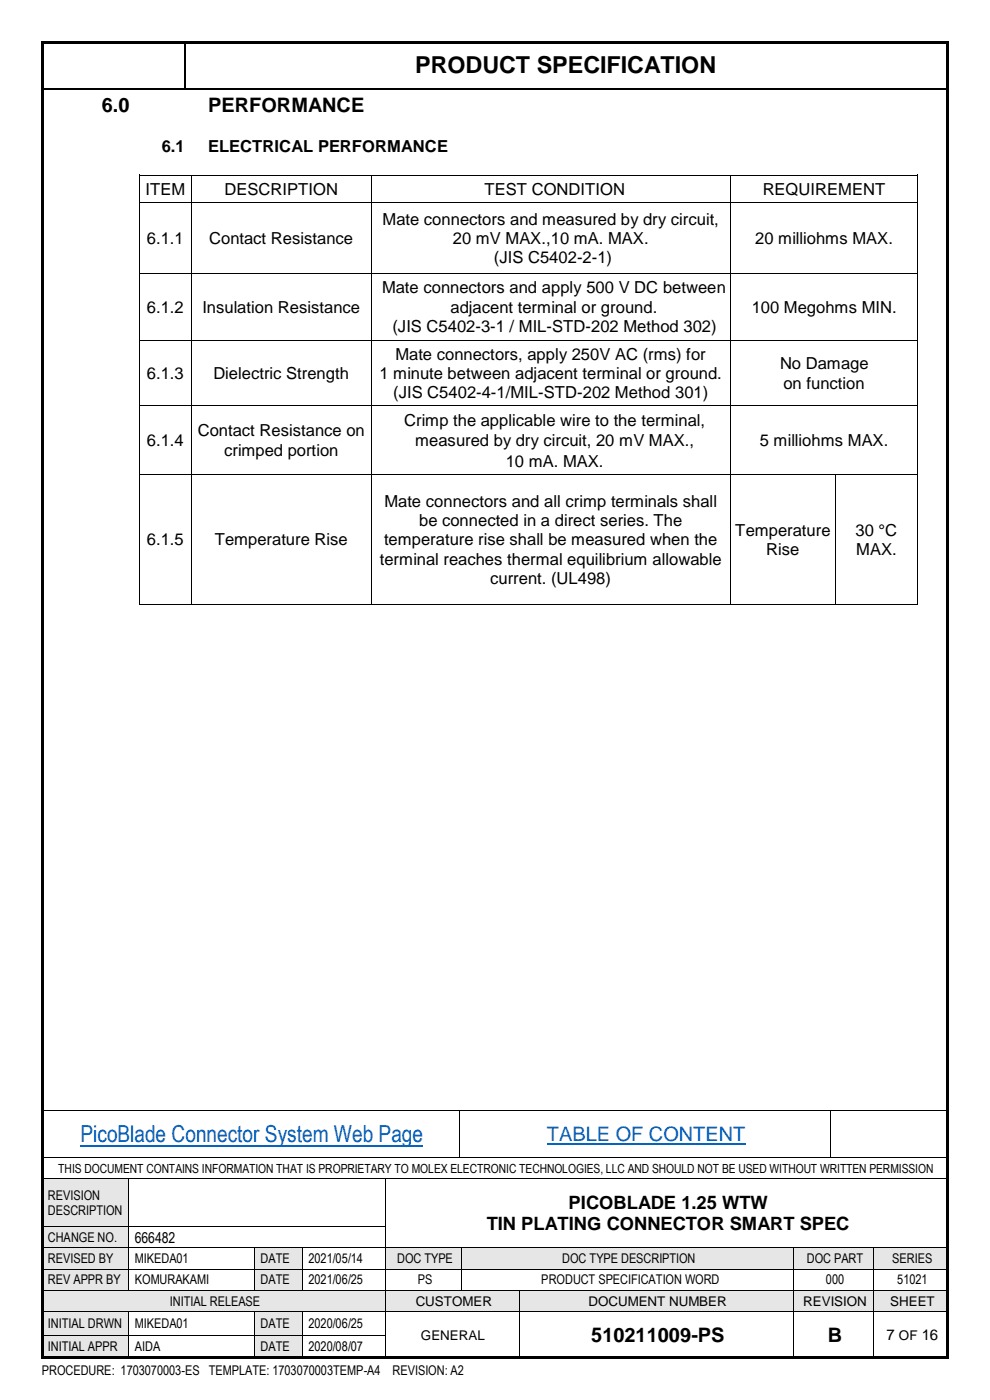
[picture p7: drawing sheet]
<svg xmlns="http://www.w3.org/2000/svg" width="210mm" height="297mm" viewBox="0 0 210 297" stroke-linecap="round" stroke-linejoin="round" font-family="sans-serif">
<defs><g id="words">
<text font-size="5" x="88.1" y="15.5">PRODUCT SPECIFICATION</text>
<text font-size="5" fill="#0563c1" x="17.1" y="242.4">PicoBlade Connector System Web Page</text>
<g font-size="4.2">
<text x="21.6" y="23.7">6.0</text>
<text x="44.2" y="23.7">PERFORMANCE</text>
<text x="125.4" y="284.7">510211009-PS</text>
<text x="175.6" y="284.7">B</text>
</g>
<text font-size="4.2" fill="#0563c1" x="116" y="242.1">TABLE OF CONTENT</text>
<g font-size="3.9">
<text x="120.6" y="256.5">PICOBLADE 1.25 WTW</text>
<text x="103.3" y="261">TIN PLATING CONNECTOR SMART SPEC</text>
</g>
<g font-size="3.5">
<text x="34.3" y="32.2">6.1</text>
<text x="44.2" y="32.2">ELECTRICAL PERFORMANCE</text>
<text x="30.9" y="41.3">ITEM</text>
<text x="47.6" y="41.3">DESCRIPTION</text>
<text x="102.8" y="41.3">TEST CONDITION</text>
<text x="161.8" y="41.3">REQUIREMENT</text>
<text x="81.2" y="47.8">Mate connectors and measured by dry circuit,</text>
<text x="31.2" y="51.8">6.1.1</text>
<text x="44.4" y="51.9">Contact Resistance</text>
<text x="96.1" y="51.8">20 mV MAX.,10 mA. MAX.</text>
<text x="160.2" y="51.9">20 milliohms MAX.</text>
<text x="104.8" y="55.9">(JIS C5402-2-1)</text>
<text x="81" y="62.2">Mate connectors and apply 500 V DC between</text>
<text x="31.2" y="66.4">6.1.2</text>
<text x="42.9" y="66.5">Insulation Resistance</text>
<text x="83.2" y="70.5">(JIS C5402-3-1 / MIL-STD-202 Method 302)</text>
<text x="95.6" y="66.3">adjacent terminal or ground.</text>
<text x="159.5" y="66.5">100 Megohms MIN.</text>
<text x="83.9" y="76.3">Mate connectors, apply 250V AC (rms) for</text>
<text x="31.2" y="80.4">6.1.3</text>
<text x="45.3" y="80.4">Dielectric Strength</text>
<text x="80.5" y="80.4">1 minute between adjacent terminal or ground.</text>
<text x="165.5" y="78.2">No Damage</text>
<text x="166.2" y="82.5">on function</text>
<text x="83.4" y="84.5">(JIS C5402-4-1/MIL-STD-202 Method 301)</text>
<text x="31.2" y="94.6">6.1.4</text>
<text x="42" y="92.5">Contact Resistance on</text>
<text x="85.7" y="90.4">Crimp the applicable wire to the terminal,</text>
<text x="88.1" y="94.7">measured by dry circuit, 20 mV MAX.,</text>
<text x="161.2" y="94.7">5 milliohms MAX.</text>
<text x="47.5" y="96.8">crimped portion</text>
<text x="107.3" y="99">10 mA. MAX.</text>
<text x="81.6" y="107.6">Mate connectors and all crimp terminals shall</text>
<text x="88.9" y="111.7">be connected in a direct series. The</text>
<text x="156" y="113.7">Temperature</text>
<text x="181.5" y="113.7">30 °C</text>
<text x="31.2" y="115.7">6.1.5</text>
<text x="45.6" y="115.7">Temperature Rise</text>
<text x="80.6" y="119.8">terminal reaches thermal equilibrium allowable</text>
<text x="81.5" y="115.7">temperature rise shall be measured when the</text>
<text x="162.6" y="117.7">Rise</text>
<text x="181.6" y="117.7">MAX.</text>
<text x="104" y="123.8">current. (UL498)</text>
</g>
<g font-size="3.2">
<text x="28.6" y="263.6">666482</text>
<text x="188" y="284.3">7 OF 16</text>
</g>
<g font-size="2.8">
<text x="10.2" y="254.5">REVISION</text>
<text x="10.2" y="257.8">DESCRIPTION</text>
<text x="10.2" y="263.5">CHANGE NO.</text>
<text x="10.2" y="268">REVISED BY</text>
<text x="28.6" y="268">MIKEDA01</text>
<text x="55.3" y="268">DATE</text>
<text x="65.4" y="268">2021/05/14</text>
<text x="84.3" y="268">DOC TYPE</text>
<text x="119.3" y="268">DOC TYPE DESCRIPTION</text>
<text x="171.1" y="268">DOC PART</text>
<text x="189.3" y="268">SERIES</text>
<text x="10.2" y="272.5">REV APPR BY</text>
<text x="28.6" y="272.5">KOMURAKAMI</text>
<text x="55.3" y="272.5">DATE</text>
<text x="65.4" y="272.5">2021/06/25</text>
<text x="88.6" y="272.5">PS</text>
<text x="114.8" y="272.5">PRODUCT SPECIFICATION WORD</text>
<text x="175.2" y="272.5">000</text>
<text x="190.3" y="272.5">51021</text>
<text x="10.2" y="281.8">INITIAL DRWN</text>
<text x="28.6" y="281.8">MIKEDA01</text>
<text x="36" y="277">INITIAL RELEASE</text>
<text x="55.3" y="281.8">DATE</text>
<text x="65.4" y="281.8">2020/06/25</text>
<text x="88.2" y="277">CUSTOMER</text>
<text x="124.9" y="277">DOCUMENT NUMBER</text>
<text x="170.4" y="277">REVISION</text>
<text x="188.8" y="277">SHEET</text>
<text x="10.2" y="286.7">INITIAL APPR</text>
<text x="28.6" y="286.7">AIDA</text>
<text x="55.3" y="286.7">DATE</text>
<text x="65.4" y="286.7">2020/08/07</text>
<text x="89.3" y="284.2">GENERAL</text>
<text x="8.9" y="291.8">PROCEDURE: 1703070003-ES TEMPLATE: 1703070003TEMP-A4</text>
<text x="83.3" y="291.8">REVISION: A2</text>
</g>
<text font-size="2.7" x="12.4" y="248.8">THIS DOCUMENT CONTAINS INFORMATION THAT IS PROPRIETARY TO MOLEX ELECTRONIC TECHNOLOGIES, LLC AND SHOULD NOT BE USED WITHOUT WRITTEN PERMISSION</text>
</g></defs>
<g fill="#000">
<path d="M39 8.9h.3v.2h-.3z" fill-rule="evenodd"/>
<path d="M39 18.7h.3v.3h-.3z" fill-rule="evenodd"/>
<path d="M97.4 235.5h.2v.2h-.2z" fill-rule="evenodd"/>
<path d="M176 235.5h.2v.2h-.2z" fill-rule="evenodd"/>
<path d="M97.4 245.5h.2v.2h-.2z" fill-rule="evenodd"/>
<path d="M176 245.5h.2v.2h-.2z" fill-rule="evenodd"/>
</g>
<path d="M8.8 18.8h30.2M39.2 9.1v9.6M39.3 18.8h161.6" fill="none" stroke="#000" stroke-width=".34"/>
<path d="M17.1 243h72.7" fill="none" stroke="#0563c1" stroke-width=".38"/>
<path d="M116 242.7h42.1" fill="none" stroke="#0563c1" stroke-width=".3"/>
<path d="M8.9 235.6h88.5M97.5 235.7v9.8M97.6 235.6h78.4M176.1 235.7v9.8M176.2 235.6h24.9M8.9 245.6h88.5M97.6 245.6h78.4M176.2 245.6h24.9" fill="none" stroke="#000" stroke-width=".21"/>
<g fill="#e6e6e6">
<path d="M8.9 250.2h18.3v10h-18.3z" fill-rule="evenodd"/>
<path d="M10.2 252h16.4v3.2h-16.4z" fill-rule="evenodd"/>
<path d="M10.2 255.2h16.4v3.2h-16.4z" fill-rule="evenodd"/>
</g>
<path d="M8.9 250.1h18.3M27.3 250.2v10M27.4 250.1h54.4M81.8 250.2v10M81.9 250.1h119.2" fill="none" stroke="#000" stroke-width=".21"/>
<g fill="#000">
<path d="M27.2 250h.2v.2h-.2z" fill-rule="evenodd"/>
<path d="M81.8 250h.1v.2h-.1z" fill-rule="evenodd"/>
</g>
<g fill="#e6e6e6">
<path d="M8.9 260.3h18.3v4.4h-18.3z" fill-rule="evenodd"/>
<path d="M10.2 260.9h16.4v3.3h-16.4z" fill-rule="evenodd"/>
</g>
<path d="M8.9 260.3h18.3M27.3 260.3v4.4M27.4 260.3h54.4M81.8 260.3v4.4" fill="none" stroke="#000" stroke-width=".21"/>
<g fill="#000">
<path d="M27.2 260.2h.2v.1h-.2z" fill-rule="evenodd"/>
<path d="M81.8 260.2h.1v.1h-.1z" fill-rule="evenodd"/>
</g>
<g fill="#e6e6e6">
<path d="M8.9 264.9h18.3v4.3h-18.3z" fill-rule="evenodd"/>
<path d="M10.2 265.4h16.4v3.2h-16.4z" fill-rule="evenodd"/>
</g>
<g fill="#fff">
<path d="M27.4 264.9h26.5v4.3h-26.5z" fill-rule="evenodd"/>
<path d="M28.6 265.4h24.7v3.2h-24.7z" fill-rule="evenodd"/>
</g>
<g fill="#e6e6e6">
<path d="M54.1 264.9h10v4.3h-10z" fill-rule="evenodd"/>
<path d="M55.3 265.4h8.1v3.2h-8.1z" fill-rule="evenodd"/>
<path d="M82 264.9h15.9v4.3h-15.9z" fill-rule="evenodd"/>
<path d="M83.2 265.4h14v3.2h-14z" fill-rule="evenodd"/>
<path d="M98.1 264.9h70.2v4.3h-70.2z" fill-rule="evenodd"/>
<path d="M99.2 265.4h68.4v3.2h-68.4z" fill-rule="evenodd"/>
<path d="M168.4 264.9h16.9v4.3h-16.9z" fill-rule="evenodd"/>
<path d="M169.6 265.4h15.1v3.2h-15.1z" fill-rule="evenodd"/>
<path d="M185.5 264.9h15.6v4.3h-15.6z" fill-rule="evenodd"/>
<path d="M186.7 265.4h13.7v3.2h-13.7z" fill-rule="evenodd"/>
</g>
<g fill="none" stroke="#000" stroke-width=".21">
<path d="M8.9 264.7h18.3M27.3 264.8v4.4M27.4 264.7h26.5M54 264.8v4.4M54.1 264.7h10M64.1 264.8v4.4M64.2 264.7h17.6M81.8 264.8v4.4M81.9 264.7h15.9M97.9 264.8v4.4M98 264.7h70.3M168.4 264.8v4.4"/>
<path d="M168.4 264.7h16.9M185.4 264.8v4.4M185.5 264.7h15.6"/>
</g>
<g fill="#000">
<path d="M27.2 264.7h.2v.1h-.2z" fill-rule="evenodd"/>
<path d="M53.9 264.7h.2v.1h-.2z" fill-rule="evenodd"/>
<path d="M64.1 264.7h.1v.1h-.1z" fill-rule="evenodd"/>
<path d="M81.8 264.7h.1v.1h-.1z" fill-rule="evenodd"/>
<path d="M97.8 264.7h.2v.1h-.2z" fill-rule="evenodd"/>
<path d="M168.3 264.7h.1v.1h-.1z" fill-rule="evenodd"/>
<path d="M185.3 264.7h.2v.1h-.2z" fill-rule="evenodd"/>
</g>
<g fill="#e6e6e6">
<path d="M8.9 269.4h18.3v4.3h-18.3z" fill-rule="evenodd"/>
<path d="M10.2 269.9h16.4v3.2h-16.4z" fill-rule="evenodd"/>
</g>
<g fill="#fff">
<path d="M27.4 269.4h26.5v4.3h-26.5z" fill-rule="evenodd"/>
<path d="M28.6 269.9h24.7v3.2h-24.7z" fill-rule="evenodd"/>
</g>
<g fill="#e6e6e6">
<path d="M54.1 269.4h10v4.3h-10z" fill-rule="evenodd"/>
<path d="M55.3 269.9h8.1v3.2h-8.1z" fill-rule="evenodd"/>
</g>
<g fill="#fff">
<path d="M64.3 269.4h17.5v4.3h-17.5z" fill-rule="evenodd"/>
<path d="M65.4 269.9h15.7v3.2h-15.7z" fill-rule="evenodd"/>
</g>
<g fill="none" stroke="#000" stroke-width=".21">
<path d="M8.9 269.3h18.3M27.3 269.4v4.3M27.4 269.3h26.5M54 269.4v4.3M54.1 269.3h10M64.1 269.4v4.3M64.2 269.3h17.6M81.8 269.4v4.3M81.9 269.3h15.9M97.9 269.4v4.3M98 269.3h70.3M168.4 269.4v4.3"/>
<path d="M168.4 269.3h16.9M185.4 269.4v4.3M185.5 269.3h15.6"/>
</g>
<g fill="#000">
<path d="M27.2 269.2h.2v.2h-.2z" fill-rule="evenodd"/>
<path d="M53.9 269.2h.2v.2h-.2z" fill-rule="evenodd"/>
<path d="M64.1 269.2h.1v.2h-.1z" fill-rule="evenodd"/>
<path d="M81.8 269.2h.1v.2h-.1z" fill-rule="evenodd"/>
<path d="M97.8 269.2h.2v.2h-.2z" fill-rule="evenodd"/>
<path d="M168.3 269.2h.1v.2h-.1z" fill-rule="evenodd"/>
<path d="M185.3 269.2h.2v.2h-.2z" fill-rule="evenodd"/>
</g>
<g fill="#e6e6e6">
<path d="M8.9 273.8h72.9v4.4h-72.9z" fill-rule="evenodd"/>
<path d="M10.2 274.4h70.9v3.2h-70.9z" fill-rule="evenodd"/>
<path d="M82 273.8h28.1v4.4h-28.1z" fill-rule="evenodd"/>
<path d="M83.2 274.4h26.2v3.3h-26.2z" fill-rule="evenodd"/>
<path d="M110.3 273.8h58v4.4h-58z" fill-rule="evenodd"/>
<path d="M111.5 274.4h56.1v3.3h-56.1z" fill-rule="evenodd"/>
<path d="M168.4 273.8h16.9v4.4h-16.9z" fill-rule="evenodd"/>
<path d="M169.6 274.4h15.1v3.3h-15.1z" fill-rule="evenodd"/>
<path d="M185.5 273.8h15.6v4.4h-15.6z" fill-rule="evenodd"/>
<path d="M186.7 274.4h13.7v3.3h-13.7z" fill-rule="evenodd"/>
</g>
<g fill="none" stroke="#000" stroke-width=".21">
<path d="M8.9 273.8h18.3M27.4 273.8h26.5M54.1 273.8h10M64.2 273.8h17.6M81.8 273.8v4.4M81.9 273.8h15.9M98 273.8h12.1M110.2 273.8v4.4M110.3 273.8h58M168.4 273.8v4.4M168.4 273.8h16.9M185.4 273.8v4.4"/>
<path d="M185.5 273.8h15.6"/>
</g>
<g fill="#000">
<path d="M27.2 273.7h.2v.1h-.2z" fill-rule="evenodd"/>
<path d="M53.9 273.7h.2v.1h-.2z" fill-rule="evenodd"/>
<path d="M64.1 273.7h.1v.1h-.1z" fill-rule="evenodd"/>
<path d="M81.8 273.7h.1v.1h-.1z" fill-rule="evenodd"/>
<path d="M97.8 273.7h.2v.1h-.2z" fill-rule="evenodd"/>
<path d="M110.1 273.7h.2v.1h-.2z" fill-rule="evenodd"/>
<path d="M168.3 273.7h.1v.1h-.1z" fill-rule="evenodd"/>
<path d="M185.3 273.7h.2v.1h-.2z" fill-rule="evenodd"/>
</g>
<g fill="#e6e6e6">
<path d="M8.9 278.3h18.3v5h-18.3z" fill-rule="evenodd"/>
<path d="M10.2 279.2h16.4v3.2h-16.4z" fill-rule="evenodd"/>
<path d="M54.1 278.3h10v5h-10z" fill-rule="evenodd"/>
<path d="M55.3 279.2h8.1v3.2h-8.1z" fill-rule="evenodd"/>
</g>
<g fill="#fff">
<path d="M110.3 278.3h58v9.7h-58z" fill-rule="evenodd"/>
<path d="M111.5 280.7h56.1v4.9h-56.1z" fill-rule="evenodd"/>
<path d="M168.4 278.3h16.9v9.7h-16.9z" fill-rule="evenodd"/>
<path d="M169.6 280.7h15.1v4.9h-15.1z" fill-rule="evenodd"/>
<path d="M185.5 278.3h15.6v9.7h-15.6z" fill-rule="evenodd"/>
<path d="M186.7 281.3h13.7v3.7h-13.7z" fill-rule="evenodd"/>
</g>
<g fill="none" stroke="#000" stroke-width=".21">
<path d="M8.9 278.2h18.3M27.3 278.3v5M27.4 278.2h26.5M54 278.3v5M54.1 278.2h10M64.1 278.3v5M64.2 278.2h17.6M81.8 278.3v5M81.9 278.2h28.2M110.2 278.3v5M110.3 278.2h58M168.4 278.3v5"/>
<path d="M168.4 278.2h16.9M185.4 278.3v5M185.5 278.2h15.6"/>
</g>
<g fill="#000">
<path d="M27.2 278.2h.2v.1h-.2z" fill-rule="evenodd"/>
<path d="M53.9 278.2h.2v.1h-.2z" fill-rule="evenodd"/>
<path d="M64.1 278.2h.1v.1h-.1z" fill-rule="evenodd"/>
<path d="M81.8 278.2h.1v.1h-.1z" fill-rule="evenodd"/>
<path d="M110.1 278.2h.2v.1h-.2z" fill-rule="evenodd"/>
<path d="M168.3 278.2h.1v.1h-.1z" fill-rule="evenodd"/>
<path d="M185.3 278.2h.2v.1h-.2z" fill-rule="evenodd"/>
</g>
<g fill="#e6e6e6">
<path d="M8.9 283.4h18.3v4.6h-18.3z" fill-rule="evenodd"/>
<path d="M10.2 284.1h16.4v3.3h-16.4z" fill-rule="evenodd"/>
<path d="M54.1 283.4h10v4.6h-10z" fill-rule="evenodd"/>
<path d="M55.3 284.1h8.1v3.3h-8.1z" fill-rule="evenodd"/>
</g>
<g fill="none" stroke="#000" stroke-width=".21">
<path d="M29.6 38v4.9M29.6 37.1h11M40.6 38v4.9M40.7 37.1h38M78.8 38v4.9M78.8 37.1h76.1M155 38v4.9M155 37.1h39.6M194.7 38v4.9M29.6 43.9v14.1M29.6 58.9v13.2M29.6 43h11"/>
<path d="M29.6 58.1h11M40.6 43.9v14.1M40.6 58.9v13.2M40.7 43h38M40.7 58.1h38M78.8 43.9v14.1M78.8 58.9v13.2M78.8 43h76.1M78.8 58.1h76.1M155 43.9v14.1M155 58.9v13.2M155 43h39.6"/>
<path d="M155 58.1h39.6M194.7 43.9v14.1M194.7 58.9v13.2M29.6 73v13M29.6 72.2h11M40.6 73v13M40.7 72.2h38M78.8 73v13M78.8 72.2h76.1M155 73v13M155 72.2h39.6M194.7 73v13"/>
<path d="M29.6 86.9v13.7M29.6 86.1h11M40.6 86.9v13.7M40.7 86.1h38M78.8 86.9v13.7M78.8 86.1h76.1M155 86.9v13.7M155 86.1h39.6M194.7 86.9v13.7M29.6 101.5v26.6M29.6 100.7h11M40.6 101.5v26.6"/>
<path d="M40.7 100.7h38M78.8 101.5v26.6M78.8 100.7h76.1M155 101.5v26.6M155 100.7h22.1M177.2 101.5v26.6M177.3 100.7h17.3M194.7 101.5v26.6M29.6 128.2h11M40.7 128.2h38M78.8 128.2h76.1M155 128.2h22.1"/>
<path d="M177.3 128.2h17.3M8.9 283.3h18.3M27.3 283.4v4.6M27.4 283.3h26.5M54 283.4v4.6M54.1 283.3h10M64.1 283.4v4.6M64.2 283.3h17.6M81.8 283.4v4.6M110.2 283.4v4.6M168.4 283.4v4.6M185.4 283.4v4.6"/>
</g>
<g fill="#000">
<path d="M8.8 8.8h.5v.5h-.5z" fill-rule="evenodd"/>
<path d="M8.8 8.8h.5v.5h-.5z" fill-rule="evenodd"/>
<path d="M9.3 8.8h191.4v.5h-191.4z" fill-rule="evenodd"/>
<path d="M200.7 8.8h.6v.5h-.6z" fill-rule="evenodd"/>
<path d="M200.7 8.8h.6v.5h-.6z" fill-rule="evenodd"/>
<path d="M29.5 37h.1v1h-.1z" fill-rule="evenodd"/>
<path d="M29.5 37h.1v.2h-.1z" fill-rule="evenodd"/>
<path d="M40.6 37.2h.1v.8h-.1z" fill-rule="evenodd"/>
<path d="M40.6 37h.1v.2h-.1z" fill-rule="evenodd"/>
<path d="M78.7 37.2h.1v.8h-.1z" fill-rule="evenodd"/>
<path d="M78.7 37h.1v.2h-.1z" fill-rule="evenodd"/>
<path d="M154.9 37.2h.1v.8h-.1z" fill-rule="evenodd"/>
<path d="M154.9 37h.1v.2h-.1z" fill-rule="evenodd"/>
<path d="M194.6 37h.2v1h-.2z" fill-rule="evenodd"/>
<path d="M194.6 37h.2v.2h-.2z" fill-rule="evenodd"/>
<path d="M29.5 42.9h.1v1h-.1z" fill-rule="evenodd"/>
<path d="M29.5 58h.1v.9h-.1z" fill-rule="evenodd"/>
<path d="M40.6 42.9h.1v1h-.1z" fill-rule="evenodd"/>
<path d="M40.6 58h.1v.9h-.1z" fill-rule="evenodd"/>
<path d="M78.7 42.9h.1v1h-.1z" fill-rule="evenodd"/>
<path d="M78.7 58h.1v.9h-.1z" fill-rule="evenodd"/>
<path d="M154.9 42.9h.1v1h-.1z" fill-rule="evenodd"/>
<path d="M154.9 58h.1v.9h-.1z" fill-rule="evenodd"/>
<path d="M194.6 42.9h.2v1h-.2z" fill-rule="evenodd"/>
<path d="M194.6 58h.2v.9h-.2z" fill-rule="evenodd"/>
<path d="M29.5 72.1h.1v.9h-.1z" fill-rule="evenodd"/>
<path d="M40.6 72.1h.1v.9h-.1z" fill-rule="evenodd"/>
<path d="M78.7 72.1h.1v.9h-.1z" fill-rule="evenodd"/>
<path d="M154.9 72.1h.1v.9h-.1z" fill-rule="evenodd"/>
<path d="M194.6 72.1h.2v.9h-.2z" fill-rule="evenodd"/>
<path d="M29.5 86h.1v.9h-.1z" fill-rule="evenodd"/>
<path d="M40.6 86h.1v.9h-.1z" fill-rule="evenodd"/>
<path d="M78.7 86h.1v.9h-.1z" fill-rule="evenodd"/>
<path d="M154.9 86h.1v.9h-.1z" fill-rule="evenodd"/>
<path d="M194.6 86h.2v.9h-.2z" fill-rule="evenodd"/>
<path d="M29.5 100.6h.1v.9h-.1z" fill-rule="evenodd"/>
<path d="M40.6 100.6h.1v.9h-.1z" fill-rule="evenodd"/>
<path d="M78.7 100.6h.1v.9h-.1z" fill-rule="evenodd"/>
<path d="M154.9 100.6h.1v.9h-.1z" fill-rule="evenodd"/>
<path d="M177.1 100.8h.2v.7h-.2z" fill-rule="evenodd"/>
<path d="M177.1 100.6h.2v.2h-.2z" fill-rule="evenodd"/>
<path d="M194.6 100.6h.2v.9h-.2z" fill-rule="evenodd"/>
<path d="M29.5 128.1h.1v.2h-.1z" fill-rule="evenodd"/>
<path d="M29.5 128.1h.1v.2h-.1z" fill-rule="evenodd"/>
<path d="M40.6 128.1h.1v.2h-.1z" fill-rule="evenodd"/>
<path d="M78.7 128.1h.1v.2h-.1z" fill-rule="evenodd"/>
<path d="M154.9 128.1h.1v.2h-.1z" fill-rule="evenodd"/>
<path d="M177.1 128.1h.2v.2h-.2z" fill-rule="evenodd"/>
<path d="M194.6 128.1h.2v.2h-.2z" fill-rule="evenodd"/>
<path d="M194.6 128.1h.2v.2h-.2z" fill-rule="evenodd"/>
<path d="M8.8 9.3h.5v278.4h-.5z" fill-rule="evenodd"/>
<path d="M8.8 287.7h.5v.5h-.5z" fill-rule="evenodd"/>
<path d="M8.8 287.7h.5v.5h-.5z" fill-rule="evenodd"/>
<path d="M9.3 287.7h191.4v.5h-191.4z" fill-rule="evenodd"/>
<path d="M27.2 283.3h.2v.1h-.2z" fill-rule="evenodd"/>
<path d="M53.9 283.3h.2v.1h-.2z" fill-rule="evenodd"/>
<path d="M64.1 283.3h.1v.1h-.1z" fill-rule="evenodd"/>
<path d="M81.8 283.3h.1v.1h-.1z" fill-rule="evenodd"/>
<path d="M110.1 283.3h.2v.1h-.2z" fill-rule="evenodd"/>
<path d="M168.3 283.3h.1v.1h-.1z" fill-rule="evenodd"/>
<path d="M185.3 283.3h.2v.1h-.2z" fill-rule="evenodd"/>
<path d="M200.7 9.3h.6v278.4h-.6z" fill-rule="evenodd"/>
<path d="M200.7 287.7h.6v.5h-.6z" fill-rule="evenodd"/>
<path d="M200.7 287.7h.6v.5h-.6z" fill-rule="evenodd"/>
</g>
<use href="#words"/>
</svg>
